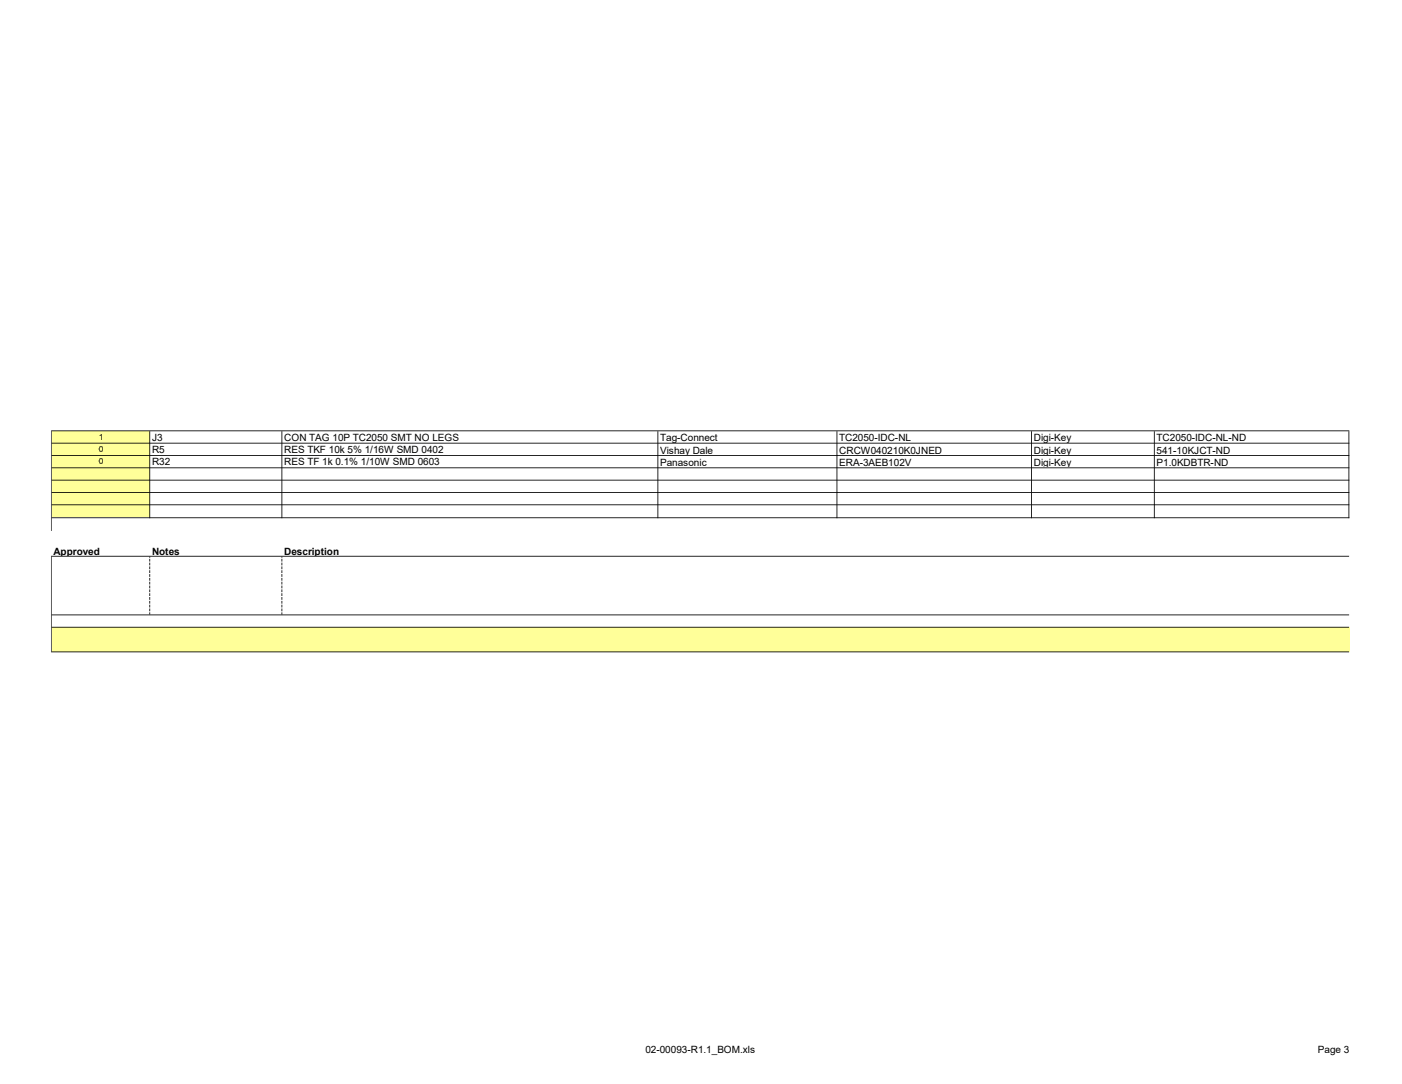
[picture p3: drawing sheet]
<svg xmlns="http://www.w3.org/2000/svg" width="279mm" height="216mm" viewBox="0 0 279 216" stroke-linecap="round" stroke-linejoin="round" font-family="sans-serif">
<defs><g id="words">
<g font-size="2">
<text x="30.3" y="87.8">J3</text>
<text x="56.6" y="87.8">CON TAG 10P TC2050 SMT NO LEGS</text>
<text x="131.6" y="87.9">Tag-Connect</text>
<text x="167.3" y="87.9">TC2050-IDC-NL</text>
<text x="206" y="87.9">Digi-Key</text>
<text x="230.5" y="87.9">TC2050-IDC-NL-ND</text>
<text x="30.3" y="90.3">R5</text>
<text x="30.3" y="92.7">R32</text>
<text x="56.6" y="90.3">RES TKF 10k 5% 1/16W SMD 0402</text>
<text x="56.6" y="92.7">RES TF 1k 0.1% 1/10W SMD 0603</text>
<text x="131.6" y="90.3">Vishay Dale</text>
<text x="131.6" y="92.8">Panasonic</text>
<text x="167.3" y="90.3">CRCW040210K0JNED</text>
<text x="167.3" y="92.8">ERA-3AEB102V</text>
<text x="206" y="90.3">Digi-Key</text>
<text x="206" y="92.8">Digi-Key</text>
<text x="230.5" y="90.3">541-10KJCT-ND</text>
<text x="230.5" y="92.8">P1.0KDBTR-ND</text>
<text x="10.7" y="110.4">Approved</text>
<text x="30.3" y="110.4">Notes</text>
<text x="56.6" y="110.4">Description</text>
<text x="128.6" y="209.8">02-00093-R1.1_BOM.xls</text>
<text x="262.7" y="209.8">Page 3</text>
</g>
<g font-size="1.7">
<text x="19.7" y="87.5">1</text>
<text x="19.7" y="90">0</text>
<text x="19.7" y="92.5">0</text>
</g>
</g></defs>
<path d="M10.4 86h19.5v17.2h-19.5z" fill="#ff9"/>
<path d="M10.4 103.1h258.5v2.6h-258.5z" fill="#fff"/>
<path d="M10.4 124.9h258.5v5h-258.5z" fill="#ff9"/>
<g fill="#000">
<path d="M10.2 85.7h.1v20h-.1zM29.8 85.9h.1v17.3h-.1zM56.1 85.9h.2v17.3h-.2zM10.2 110.7h.1v19.2h-.1zM29.8 110.9h.1v.2h-.1zM29.8 111.3h.1v.5h-.1zM29.8 112.1h.1v.5h-.1zM29.8 112.8h.1v.6h-.1zM29.8 113.6h.1v.5h-.1zM29.8 114.3h.1v.6h-.1zM29.8 115.1h.1v.6h-.1zM29.8 115.9h.1v.5h-.1zM29.8 116.6h.1v.6h-.1zM29.8 117.4h.1v.5h-.1zM29.8 118.2h.1v.5h-.1zM29.8 118.9h.1v.6h-.1zM29.8 119.7h.1v.5h-.1zM29.8 120.4h.1v.6h-.1zM29.8 121.2h.1v.6h-.1zM29.8 122h.1v.4h-.1zM56.1 110.9h.2v.2h-.2zM56.1 111.3h.2v.5h-.2zM56.1 112.1h.2v.5h-.2zM56.1 112.8h.2v.6h-.2zM56.1 113.6h.2v.5h-.2zM56.1 114.3h.2v.6h-.2zM56.1 115.1h.2v.6h-.2zM56.1 115.9h.2v.5h-.2zM56.1 116.6h.2v.6h-.2zM56.1 117.4h.2v.5h-.2zM56.1 118.2h.2v.5h-.2zM56.1 118.9h.2v.6h-.2zM56.1 119.7h.2v.5h-.2zM56.1 120.4h.2v.6h-.2zM56.1 121.2h.2v.6h-.2zM56.1 122h.2v.4h-.2zM131 85.9h.2v17.3h-.2zM166.7 85.9h.2v17.3h-.2zM205.5 85.9h.2v17.3h-.2zM230 85.9h.1v17.3h-.1zM268.7 85.9h.2v17.3h-.2z" fill-rule="evenodd"/>
<path d="M10.3 85.7h258.6v.2h-258.6zM10.3 88.2h258.6v.1h-258.6zM10.3 90.6h258.6v.2h-258.6zM10.3 93.1h258.6v.2h-258.6zM10.3 95.5h258.6v.2h-258.6zM10.3 98h258.6v.2h-258.6zM10.3 100.5h258.6v.1h-258.6zM10.3 103h258.6v.2h-258.6zM10.3 110.7h258.6v.2h-258.6zM10.3 122.4h258.6v.2h-258.6zM10.3 124.8h258.6v.2h-258.6zM10.3 129.8h258.6v.1h-258.6z" fill-rule="evenodd"/>
</g>
<use href="#words"/>
</svg>
